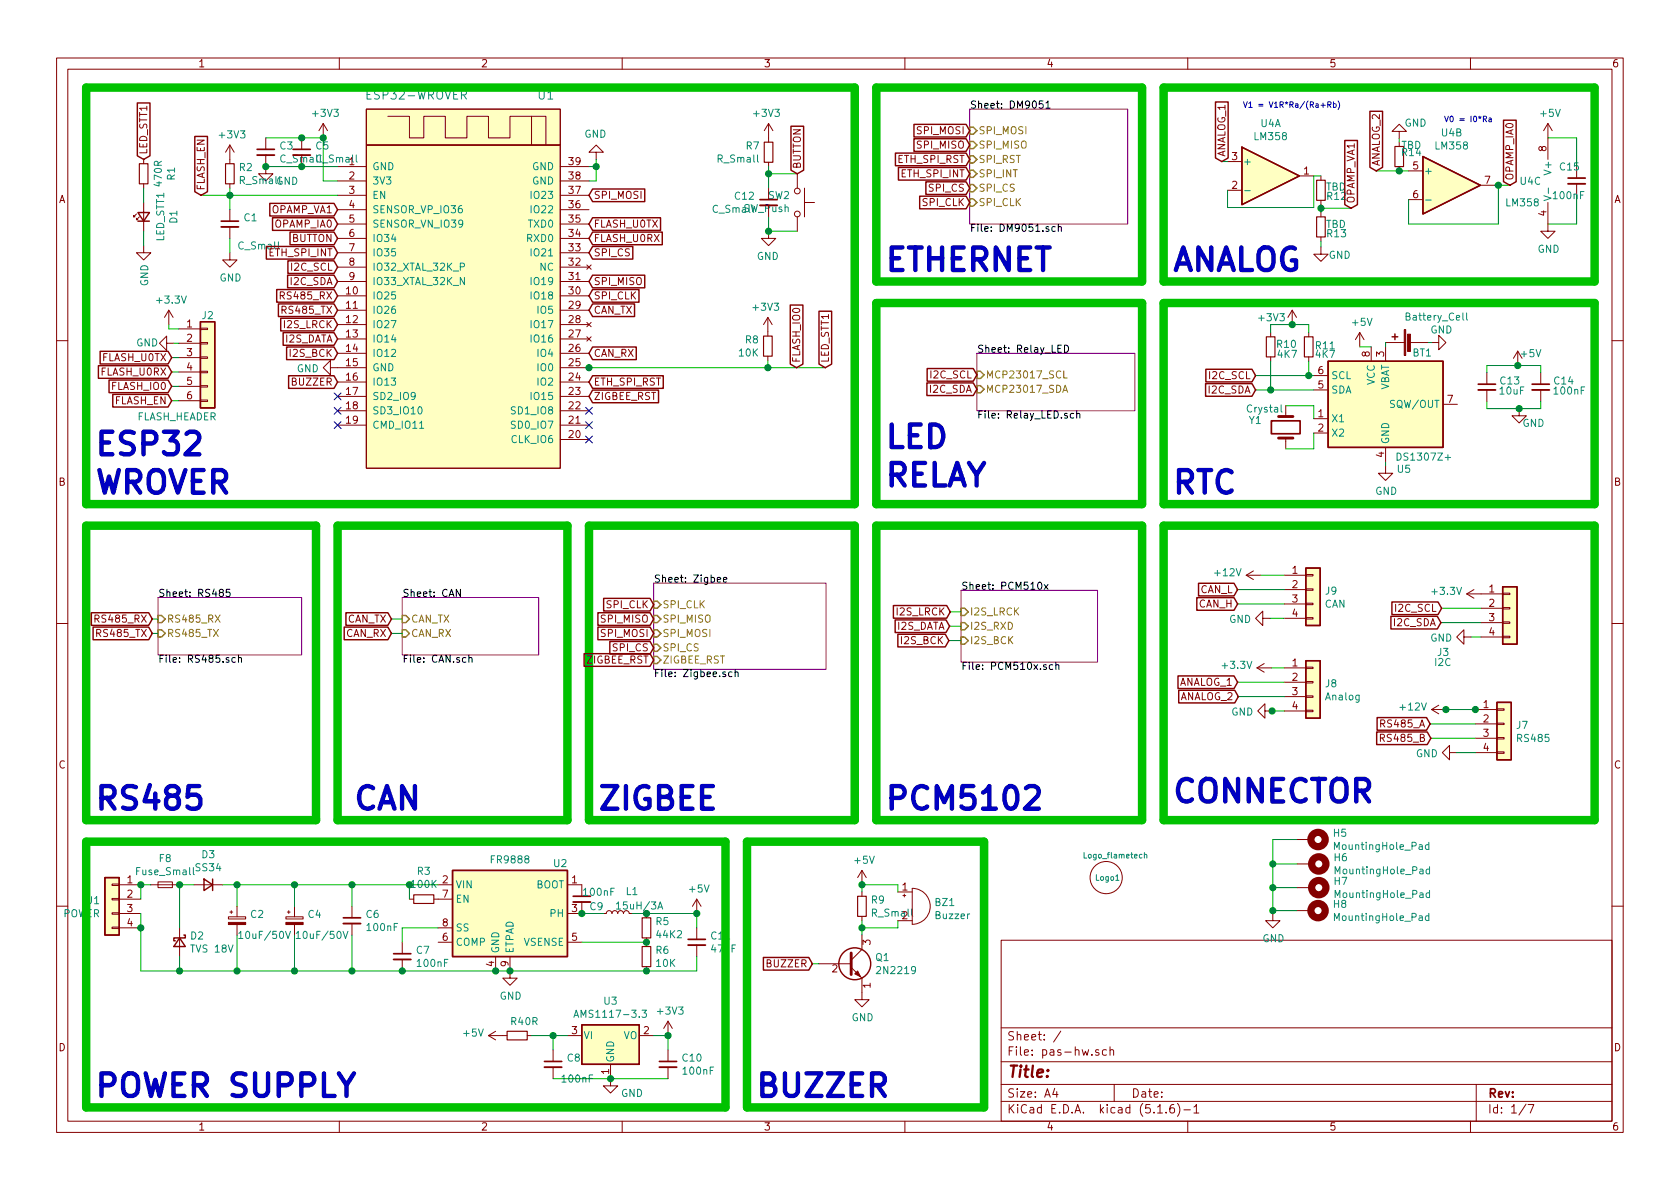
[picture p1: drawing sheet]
<svg xmlns="http://www.w3.org/2000/svg" width="297mm" height="210mm" viewBox="0 0 297 210" stroke-linecap="round" stroke-linejoin="round" font-family="sans-serif">
<defs><g id="words">
<g font-size="5.6" fill="#0000c2">
<text x="156.2" y="47.9">ETHERNET</text>
<text x="207" y="47.9">ANALOG</text>
<text x="16.5" y="80.5">ESP32</text>
<text x="156.2" y="79.3">LED</text>
<text x="16.5" y="87.3">WROVER</text>
<text x="156.2" y="86">RELAY</text>
<text x="207" y="87.3">RTC</text>
<text x="16.5" y="143.2">RS485</text>
<text x="62.2" y="143.2">CAN</text>
<text x="105.4" y="143.2">ZIGBEE</text>
<text x="156.2" y="143.2">PCM5102</text>
<text x="207" y="141.9">CONNECTOR</text>
<text x="16.5" y="194">POWER SUPPLY</text>
<text x="133.3" y="194">BUZZER</text>
</g>
<text font-size="2.8" fill="#840000" x="178" y="190.5">Title:</text>
<g font-size="2.1" fill="#008484">
<text x="65.2" y="17.6">ESP32-WROVER</text>
<text x="95.2" y="17.6">U1</text>
</g>
<g font-size="2.1" fill="#840000">
<text x="178" y="184">Sheet: /</text>
<text x="178" y="186.7">File: pas-hw.sch</text>
<text x="178" y="196.9">KiCad E.D.A. kicad (5.1.6)-1</text>
<text x="178" y="194.1">Size: A4</text>
<text x="200" y="194.1">Date:</text>
<text x="263" y="194.1">Rev:</text>
<text x="263" y="196.9">Id: 1/7</text>
</g>
<g font-size="1.8" fill="#840000">
<text x="35" y="11.9">1</text>
<text x="85" y="11.9">2</text>
<text x="135" y="11.9">3</text>
<text x="185" y="11.9">4</text>
<text x="235" y="11.9">5</text>
<text x="285" y="11.9">6</text>
<text x="162.3" y="23.7">SPI_MOSI</text>
<text x="26" y="27.4" transform="rotate(-90 26 27.4)">LED_STT1</text>
<text x="61.7" y="29.2">1</text>
<text x="100.6" y="29.2">39</text>
<text x="141.6" y="29.9" transform="rotate(-90 141.6 29.9)">BUTTON</text>
<text x="158.8" y="28.8">ETH_SPI_RST</text>
<text x="162.3" y="26.3">SPI_MISO</text>
<text x="216.7" y="27.8" transform="rotate(-90 216.7 27.8)">ANALOG_1</text>
<text x="217.8" y="28.3">3</text>
<text x="244" y="29.4" transform="rotate(-90 244 29.4)">ANALOG_2</text>
<text x="249.8" y="30">5</text>
<text x="273.4" y="26.8" transform="rotate(-90 273.4 26.8)">8</text>
<text x="10.4" y="35.9">A</text>
<text x="36.2" y="33.8" transform="rotate(-90 36.2 33.8)">FLASH_EN</text>
<text x="61.7" y="31.7">2</text>
<text x="61.7" y="34.3">3</text>
<text x="100.6" y="34.3">37</text>
<text x="100.6" y="31.7">38</text>
<text x="104.9" y="35.2">SPI_MOSI</text>
<text x="159.5" y="31.4">ETH_SPI_INT</text>
<text x="164.4" y="33.9">SPI_CS</text>
<text x="217.8" y="33.4">2</text>
<text x="230.5" y="30.9">1</text>
<text x="249.8" y="35">6</text>
<text x="262.5" y="32.5">7</text>
<text x="267.6" y="32" transform="rotate(-90 267.6 32)">OPAMP_IA0</text>
<text x="285.4" y="35.9">A</text>
<text x="48" y="37.7">OPAMP_VA1</text>
<text x="48.7" y="40.3">OPAMP_IA0</text>
<text x="61.7" y="36.8">4</text>
<text x="61.7" y="39.4">5</text>
<text x="61.7" y="41.9">6</text>
<text x="100.6" y="41.9">34</text>
<text x="100.6" y="39.4">35</text>
<text x="100.6" y="36.8">36</text>
<text x="104.9" y="40.3">FLASH_U0TX</text>
<text x="131.5" y="37.5">SW_Push</text>
<text x="163.2" y="36.4">SPI_CLK</text>
<text x="239.5" y="36" transform="rotate(-90 239.5 36)">OPAMP_VA1</text>
<text x="273.4" y="38.2" transform="rotate(-90 273.4 38.2)">4</text>
<text x="42.3" y="44.1">C_Small</text>
<text x="47.7" y="45.3">ETH_SPI_INT</text>
<text x="51.5" y="42.8">BUTTON</text>
<text x="51.6" y="47.9">I2C_SCL</text>
<text x="61.7" y="44.4">7</text>
<text x="61.7" y="47">8</text>
<text x="100.6" y="47">32</text>
<text x="100.6" y="44.4">33</text>
<text x="104.9" y="42.8">FLASH_U0RX</text>
<text x="104.9" y="45.3">SPI_CS</text>
<text x="50.1" y="53">RS485_RX</text>
<text x="51.4" y="50.4">I2C_SDA</text>
<text x="61.3" y="52.1">10</text>
<text x="61.7" y="49.5">9</text>
<text x="100.6" y="52.1">30</text>
<text x="100.6" y="49.5">31</text>
<text x="104.9" y="53">SPI_CLK</text>
<text x="104.9" y="50.4">SPI_MISO</text>
<text x="33" y="57.9">1</text>
<text x="50.2" y="55.5">RS485_TX</text>
<text x="50.3" y="58">I2S_LRCK</text>
<text x="61.3" y="54.6">11</text>
<text x="61.3" y="57.1">12</text>
<text x="61.3" y="59.7">13</text>
<text x="100.6" y="59.7">27</text>
<text x="100.6" y="57.1">28</text>
<text x="100.6" y="54.6">29</text>
<text x="104.9" y="55.5">CAN_TX</text>
<text x="18.2" y="63.9">FLASH_U0TX</text>
<text x="33" y="60.4">2</text>
<text x="33" y="63">3</text>
<text x="33" y="65.5">4</text>
<text x="50.3" y="60.6">I2S_DATA</text>
<text x="51.4" y="63.1">I2S_BCK</text>
<text x="61.3" y="62.2">14</text>
<text x="61.3" y="64.8">15</text>
<text x="100.6" y="64.8">25</text>
<text x="100.6" y="62.2">26</text>
<text x="104.9" y="63.1">CAN_RX</text>
<text x="141.5" y="64.2" transform="rotate(-90 141.5 64.2)">FLASH_IO0</text>
<text x="146.6" y="64.2" transform="rotate(-90 146.6 64.2)">LED_STT1</text>
<text x="242.2" y="63.1" transform="rotate(-90 242.2 63.1)">8</text>
<text x="244.7" y="63.1" transform="rotate(-90 244.7 63.1)">3</text>
<text x="18" y="66.4">FLASH_U0RX</text>
<text x="19.8" y="69">FLASH_IO0</text>
<text x="20.2" y="71.5">FLASH_EN</text>
<text x="33" y="68.1">5</text>
<text x="33" y="70.6">6</text>
<text x="51.7" y="68.2">BUZZER</text>
<text x="61.3" y="67.3">16</text>
<text x="61.3" y="69.8">17</text>
<text x="100.6" y="69.8">23</text>
<text x="100.6" y="67.3">24</text>
<text x="104.9" y="70.7">ZIGBEE_RST</text>
<text x="104.9" y="68.2">ETH_SPI_RST</text>
<text x="164.5" y="69.5">I2C_SDA</text>
<text x="164.7" y="66.9">I2C_SCL</text>
<text x="213.7" y="69.6">I2C_SDA</text>
<text x="213.9" y="67.1">I2C_SCL</text>
<text x="233.1" y="68.7">5</text>
<text x="233.1" y="66.2">6</text>
<text x="255.9" y="71.2">7</text>
<text x="61.3" y="72.4">18</text>
<text x="61.3" y="74.9">19</text>
<text x="100.6" y="77.5">20</text>
<text x="100.6" y="74.9">21</text>
<text x="100.6" y="72.4">22</text>
<text x="233.1" y="73.8">1</text>
<text x="233.1" y="76.3">2</text>
<text x="244.7" y="80.9" transform="rotate(-90 244.7 80.9)">4</text>
<text x="10.4" y="85.9">B</text>
<text x="285.4" y="85.9">B</text>
<text x="228.5" y="101.5">1</text>
<text x="107.3" y="107.6">SPI_CLK</text>
<text x="211.9" y="107.4">CAN_H</text>
<text x="212.1" y="104.9">CAN_L</text>
<text x="228.5" y="104">2</text>
<text x="228.5" y="106.5">3</text>
<text x="263.3" y="104.8">1</text>
<text x="263.3" y="107.3">2</text>
<text x="17.3" y="110.1">RS485_RX</text>
<text x="17.5" y="112.6">RS485_TX</text>
<text x="61.2" y="112.6">CAN_RX</text>
<text x="61.3" y="110.1">CAN_TX</text>
<text x="106.4" y="110.1">SPI_MISO</text>
<text x="106.4" y="112.6">SPI_MOSI</text>
<text x="158.5" y="111.4">I2S_DATA</text>
<text x="158.7" y="108.8">I2S_LRCK</text>
<text x="159.5" y="113.9">I2S_BCK</text>
<text x="228.5" y="109.1">4</text>
<text x="246.5" y="110.7">I2C_SDA</text>
<text x="246.8" y="108.2">I2C_SCL</text>
<text x="263.3" y="109.8">3</text>
<text x="263.3" y="112.4">4</text>
<text x="103.7" y="117.3">ZIGBEE_RST</text>
<text x="108.5" y="115.2">SPI_CS</text>
<text x="228.5" y="117.9">1</text>
<text x="208.4" y="121.3">ANALOG_1</text>
<text x="208.5" y="123.8">ANALOG_2</text>
<text x="228.5" y="120.4">2</text>
<text x="228.5" y="122.9">3</text>
<text x="228.5" y="125.5">4</text>
<text x="262.3" y="125.2">1</text>
<text x="244.4" y="128.6">RS485_A</text>
<text x="244.5" y="131.2">RS485_B</text>
<text x="262.3" y="127.8">2</text>
<text x="262.3" y="130.3">3</text>
<text x="10.4" y="135.9">C</text>
<text x="262.3" y="132.8">4</text>
<text x="285.4" y="135.9">C</text>
<text x="22.5" y="156.2">1</text>
<text x="22.5" y="158.7">2</text>
<text x="22.5" y="161.3">3</text>
<text x="78.3" y="156.2">2</text>
<text x="78.3" y="158.7">7</text>
<text x="101.1" y="156.2">1</text>
<text x="101.1" y="161.3">3</text>
<text x="159.5" y="157.5">1</text>
<text x="22.5" y="163.8">4</text>
<text x="78.3" y="166.4">6</text>
<text x="78.3" y="163.8">8</text>
<text x="101.1" y="166.4">5</text>
<text x="153.9" y="167.1" transform="rotate(-90 153.9 167.1)">3</text>
<text x="154.3" y="162.1">R_Small</text>
<text x="159.5" y="162.6">2</text>
<text x="87.4" y="170.9" transform="rotate(-90 87.4 170.9)">4</text>
<text x="89.9" y="170.9" transform="rotate(-90 89.9 170.9)">9</text>
<text x="135.7" y="171.1">BUZZER</text>
<text x="147.1" y="172">2</text>
<text x="153.9" y="174.7" transform="rotate(-90 153.9 174.7)">1</text>
<text x="10.4" y="185.9">D</text>
<text x="101.1" y="182.9">3</text>
<text x="113.8" y="182.9">2</text>
<text x="285.4" y="185.9">D</text>
<text x="107.7" y="190" transform="rotate(-90 107.7 190)">1</text>
<text x="35" y="199.9">1</text>
<text x="85" y="199.9">2</text>
<text x="135" y="199.9">3</text>
<text x="185" y="199.9">4</text>
<text x="235" y="199.9">5</text>
<text x="285" y="199.9">6</text>
</g>
<g font-size="1.8" fill="#008484">
<text x="55.4" y="20.7">+3V3</text>
<text x="133.4" y="20.7">+3V3</text>
<text x="222.9" y="22.5">U4A</text>
<text x="248.3" y="22.4">GND</text>
<text x="272.5" y="20.7">+5V</text>
<text x="38.9" y="24.5">+3V3</text>
<text x="49.5" y="26.4">C3</text>
<text x="49.7" y="28.7">C_SmallC_Small</text>
<text x="55.9" y="26.4">C5</text>
<text x="103.3" y="24.4">GND</text>
<text x="127" y="28.7">R_Small</text>
<text x="132" y="26.4">R7</text>
<text x="219.7" y="29.2">+</text>
<text x="221.9" y="24.8">LM358</text>
<text x="247.9" y="27.6">R14</text>
<text x="253.9" y="26.4">LM358</text>
<text x="254.9" y="24.1">U4B</text>
<text x="28.6" y="32.8" transform="rotate(-90 28.6 32.8)">470R</text>
<text x="30.9" y="31.8" transform="rotate(-90 30.9 31.8)">R1</text>
<text x="42.3" y="30.2">R2</text>
<text x="42.5" y="32.6">R_SmallGND</text>
<text x="65.8" y="30.1">GND</text>
<text x="65.8" y="32.6">3V3</text>
<text x="65.8" y="35.2">EN</text>
<text x="94.1" y="32.6">GND</text>
<text x="94.1" y="30.1">GND</text>
<text x="94.2" y="35.2">IO23</text>
<text x="130" y="35.3">C12</text>
<text x="135.8" y="35.2">SW2</text>
<text x="234.4" y="33.7">TBD</text>
<text x="234.7" y="35.4">R12</text>
<text x="251.7" y="30.9">+</text>
<text x="268.8" y="32.7">U4C</text>
<text x="274.3" y="30.5" transform="rotate(-90 274.3 30.5)">V+</text>
<text x="274.8" y="35.2">100nF</text>
<text x="275.9" y="30.1">C15</text>
<text x="31.3" y="39.5" transform="rotate(-90 31.3 39.5)">D1</text>
<text x="43.2" y="39.1">C1</text>
<text x="65.8" y="37.7">SENSOR_VP_IO36</text>
<text x="65.8" y="40.3">SENSOR_VN_IO39</text>
<text x="93.5" y="40.3">TXD0</text>
<text x="94.2" y="37.7">IO22</text>
<text x="126.2" y="37.6">C_Small</text>
<text x="234.4" y="40.3">TBD</text>
<text x="234.7" y="42">R13</text>
<text x="266.4" y="36.5">LM358</text>
<text x="29" y="42.7" transform="rotate(-90 29 42.7)">LED_STT1</text>
<text x="65.8" y="42.8">IO34</text>
<text x="65.8" y="45.3">IO35</text>
<text x="65.8" y="47.9">IO32_XTAL_32K_P</text>
<text x="93.3" y="42.8">RXD0</text>
<text x="94.2" y="45.3">IO21</text>
<text x="95.5" y="47.9">NC</text>
<text x="133.8" y="46">GND</text>
<text x="234.9" y="45.8">GND</text>
<text x="271.9" y="44.7">GND</text>
<text x="26.2" y="50.6" transform="rotate(-90 26.2 50.6)">GND</text>
<text x="27.9" y="53.7">+3.3V</text>
<text x="38.8" y="49.8">GND</text>
<text x="65.8" y="53">IO25</text>
<text x="65.8" y="50.4">IO33_XTAL_32K_N</text>
<text x="94.2" y="53">IO18</text>
<text x="94.2" y="50.4">IO19</text>
<text x="35.8" y="56.4">J2</text>
<text x="65.8" y="55.5">IO26</text>
<text x="65.8" y="58">IO27</text>
<text x="94.2" y="58">IO17</text>
<text x="95.2" y="55.5">IO5</text>
<text x="133.3" y="55">+3V3</text>
<text x="222.7" y="56.8">+3V3</text>
<text x="239.2" y="57.6">+5V</text>
<text x="248.8" y="56.7">Battery_Cell</text>
<text x="252.9" y="59">GND</text>
<text x="24.1" y="61.3">GND</text>
<text x="52.5" y="65.8">GND</text>
<text x="65.8" y="60.6">IO14</text>
<text x="65.8" y="63.1">IO12</text>
<text x="65.8" y="65.7">GND</text>
<text x="94.2" y="60.6">IO16</text>
<text x="95.2" y="65.7">IO0</text>
<text x="95.2" y="63.1">IO4</text>
<text x="130.7" y="63">10K</text>
<text x="131.8" y="60.7">R8</text>
<text x="225.8" y="61.5">R10</text>
<text x="226" y="63.3">4K7</text>
<text x="232.7" y="61.8">R11</text>
<text x="232.7" y="63.3">4K7</text>
<text x="249.8" y="63">BT1</text>
<text x="269" y="63.2">+5V</text>
<text x="65.8" y="68.2">IO13</text>
<text x="65.8" y="70.7">SD2_IO9</text>
<text x="94.2" y="70.7">IO15</text>
<text x="95.2" y="68.2">IO2</text>
<text x="235.3" y="69.6">SDA</text>
<text x="235.3" y="67.1">SCL</text>
<text x="243.1" y="68.1" transform="rotate(-90 243.1 68.1)">VCC</text>
<text x="245.6" y="69.2" transform="rotate(-90 245.6 69.2)">VBAT</text>
<text x="265.3" y="69.8">10uF</text>
<text x="265.3" y="68">C13</text>
<text x="274.9" y="68">C14</text>
<text x="274.9" y="69.8">100nF</text>
<text x="24.2" y="74.3">FLASH_HEADER</text>
<text x="65.8" y="73.3">SD3_IO10</text>
<text x="65.8" y="75.8">CMD_IO11</text>
<text x="90.8" y="75.8">SD0_IO7</text>
<text x="90.8" y="73.3">SD1_IO8</text>
<text x="220.6" y="72.9">Crystal</text>
<text x="220.9" y="75">Y1</text>
<text x="235.3" y="74.7">X1</text>
<text x="235.3" y="77.2">X2</text>
<text x="246.2" y="72.1">SQW/OUT</text>
<text x="269.2" y="75.5">GND</text>
<text x="90.6" y="78.4">CLK_IO6</text>
<text x="245.6" y="78.6" transform="rotate(-90 245.6 78.6)">GND</text>
<text x="247.1" y="83.6">U5</text>
<text x="247.5" y="81.5">DS1307Z+</text>
<text x="243.2" y="87.5">GND</text>
<text x="214.9" y="101.9">+12V</text>
<text x="234.2" y="107.5">CAN</text>
<text x="234.4" y="105.2">J9</text>
<text x="253.4" y="105.2">+3.3V</text>
<text x="217.3" y="110.2">GND</text>
<text x="252.9" y="113.5">GND</text>
<text x="216.3" y="118.3">+3.3V</text>
<text x="253.7" y="117.8">I2C</text>
<text x="254.2" y="116">J3</text>
<text x="234.4" y="121.5">J8</text>
<text x="234.4" y="123.8">Analog</text>
<text x="247.7" y="125.6">+12V</text>
<text x="217.7" y="126.5">GND</text>
<text x="268.2" y="128.9">J7</text>
<text x="268.4" y="131.2">RS485</text>
<text x="250.3" y="133.9">GND</text>
<text x="235.8" y="148">H5</text>
<text x="24.3" y="154.8">Fuse_Small</text>
<text x="28.2" y="152.4">F8</text>
<text x="34.7" y="154.1">SS34</text>
<text x="35.7" y="151.8">D3</text>
<text x="73.8" y="154.7">R3</text>
<text x="87" y="152.7">FR9888</text>
<text x="97.9" y="153.3">U2</text>
<text x="151.2" y="152.7">+5V</text>
<text x="235.9" y="152.3">H6</text>
<text x="236.3" y="150.3">MountingHole_Pad</text>
<text x="236.4" y="154.6">MountingHole_Pad</text>
<text x="15.6" y="159.9">J1</text>
<text x="72.8" y="157">100K</text>
<text x="80.5" y="157.1">VIN</text>
<text x="80.5" y="159.6">EN</text>
<text x="94.7" y="157.1">BOOT</text>
<text x="103.3" y="158.4">100nF</text>
<text x="104.3" y="161">C9</text>
<text x="109.5" y="160.8">15uH/3A</text>
<text x="110.7" y="158.3">L1</text>
<text x="122" y="157.8">+5V</text>
<text x="154.1" y="159.8">R9</text>
<text x="165.4" y="160.2">BZ1</text>
<text x="235.8" y="160.5">H8</text>
<text x="235.9" y="156.5">H7</text>
<text x="236.4" y="158.8">MountingHole_Pad</text>
<text x="11.1" y="162.2">POWER</text>
<text x="33.7" y="166.1">D2</text>
<text x="42.8" y="166">10uF/50V</text>
<text x="44.3" y="162.3">C2</text>
<text x="53" y="166">10uF/50V</text>
<text x="54.5" y="162.3">C4</text>
<text x="64.8" y="162.3">C6</text>
<text x="65" y="164.6">100nF</text>
<text x="80.5" y="167.3">COMP</text>
<text x="80.5" y="164.7">SS</text>
<text x="92.6" y="167.3">VSENSE</text>
<text x="97.4" y="162.2">PH</text>
<text x="116" y="163.6">R5</text>
<text x="116.2" y="165.9">44K2</text>
<text x="125.8" y="166.1">C11</text>
<text x="165.5" y="162.5">Buzzer</text>
<text x="223.2" y="166.6">GND</text>
<text x="236.3" y="162.9">MountingHole_Pad</text>
<text x="33.9" y="168.4">TVS 18V</text>
<text x="73.7" y="168.7">C7</text>
<text x="73.9" y="171">100nF</text>
<text x="88.3" y="168.7" transform="rotate(-90 88.3 168.7)">GND</text>
<text x="90.8" y="168.7" transform="rotate(-90 90.8 168.7)">ETPAD</text>
<text x="116" y="168.7">R6</text>
<text x="116.1" y="171">10K</text>
<text x="125.9" y="168.4">47uF</text>
<text x="154.9" y="169.9">Q1</text>
<text x="155.3" y="172.3">2N2219</text>
<text x="88.3" y="176.8">GND</text>
<text x="102.5" y="180">AMS1117-3.3</text>
<text x="106.8" y="177.7">U3</text>
<text x="116.4" y="179.4">+3V3</text>
<text x="82" y="183.3">+5V</text>
<text x="90.3" y="181.3">R40R</text>
<text x="103.1" y="183.8">VI</text>
<text x="110.2" y="183.8">VO</text>
<text x="150.6" y="180.6">GND</text>
<text x="99.5" y="191.4">100nF</text>
<text x="100.3" y="187.7">C8</text>
<text x="108.6" y="188" transform="rotate(-90 108.6 188)">GND</text>
<text x="120.7" y="187.7">C10</text>
<text x="120.9" y="190">100nF</text>
<text x="109.8" y="194">GND</text>
</g>
<g font-size="1.8">
<text x="171.4" y="19.2">Sheet: DM9051</text>
<text x="171.4" y="41">File: DM9051.sch</text>
<text x="172.7" y="62.4">Sheet: Relay_LED</text>
<text x="172.7" y="74">File: Relay_LED.sch</text>
<text x="27.9" y="105.6">Sheet: RS485</text>
<text x="71.1" y="105.6">Sheet: CAN</text>
<text x="115.6" y="103">Sheet: Zigbee</text>
<text x="169.9" y="104.3">Sheet: PCM510x</text>
<text x="27.9" y="117.2">File: RS485.sch</text>
<text x="71.1" y="117.2">File: CAN.sch</text>
<text x="115.6" y="119.7">File: Zigbee.sch</text>
<text x="169.9" y="118.5">File: PCM510x.sch</text>
</g>
<g font-size="1.8" fill="#848400">
<text x="173" y="23.7">SPI_MOSI</text>
<text x="173" y="28.8">SPI_RST</text>
<text x="173" y="26.3">SPI_MISO</text>
<text x="173" y="31.4">SPI_INT</text>
<text x="173" y="33.9">SPI_CS</text>
<text x="173" y="36.4">SPI_CLK</text>
<text x="174.2" y="66.9">MCP23017_SCL</text>
<text x="174.2" y="69.5">MCP23017_SDA</text>
<text x="117.1" y="107.6">SPI_CLK</text>
<text x="29.5" y="110.1">RS485_RX</text>
<text x="29.5" y="112.6">RS485_TX</text>
<text x="72.6" y="110.1">CAN_TX</text>
<text x="72.6" y="112.6">CAN_RX</text>
<text x="117.1" y="110.1">SPI_MISO</text>
<text x="117.1" y="112.6">SPI_MOSI</text>
<text x="171.4" y="108.8">I2S_LRCK</text>
<text x="171.4" y="111.4">I2S_RXD</text>
<text x="171.4" y="113.9">I2S_BCK</text>
<text x="117.1" y="115.2">SPI_CS</text>
<text x="117.1" y="117.3">ZIGBEE_RST</text>
</g>
<text font-size="1.8" fill="#008400" x="247.8" y="26.3">TBD</text>
<g font-size="1.4" fill="#0000c2">
<text x="219.7" y="19">V1 = V1R*Ra/(Ra+Rb)</text>
<text x="255.3" y="21.6">V0 = I0*Ra</text>
</g>
<g font-size="1.4" fill="#008484">
<text x="191.9" y="151.8">Logo_flametech</text>
<text x="193.8" y="155.7">Logo1</text>
</g>
</g></defs>
<g fill="none" stroke="#840000" stroke-width=".18">
<path d="M10 10.3h277v189.9h-277zM12 12.2h273v186.1h-273zM60 10.3v1.9M64.8 19.3h34.3v6.3h-34.3zM110 10.3v1.9M160 10.3v1.9M210 10.3v1.9M260 10.3v1.9M24.1 37.8l-.5 .5v-.2v.2h.3M24.6 38.3l-.5 .6v-.3v.3h.3M25.4 28.2v.8M25.4 32.5v.8"/>
<path d="M25.4 35.8v5.1M40.6 25.6v3.4M40.6 32.5v.8M40.6 37.1v2M40.6 25.6l-.7 1.3M40.6 25.6l.8 1.3M47 27.4v3.3h1.3l-1.3 1.3-1.3-1.3h1.3M47 24.4v2M53.3 24.4v2M57.1 21.8l-.7 1.3M57.1 21.8v2.6M57.1 21.8l.8 1.3"/>
<path d="M59.7 29.5h5.1M59.7 32h5.1M59.7 34.5h5.1M59.7 39.6h5.1M59.7 37.1h5.1M64.8 25.6h34.3v57.2h-34.3zM68.6 20.6h3.8v3.8h2.5v-3.8h3.8v3.8h3.8v-3.8h3.9v3.8h3.8v-3.8h3.8v5M94 20.6h2.5v5M99.1 29.5h5M99.1 32h5M99.1 34.5h5M99.1 39.6h5"/>
<path d="M99.1 37.1h5M105.4 26.9h1.3l-1.3-1.3-1.3 1.3h1.3v1.3M135.9 21.8l.8 1.3M135.9 21.8v3.3M135.9 28.7v.8M135.9 33.3v2M135.9 21.8l-.8 1.3M141 30.7v2.6M141 38.3v2.6M142.2 35.8h1.8M142.2 33.3v5M217 33.6h2.6"/>
<path d="M217 28.6h2.6M229.7 31.1h2.6M233.6 31.1v.8M233.6 35.4v.8M233.6 37.6v.7M247.4 23.2h1.3l-1.3-1.2-1.3 1.2h1.3v1.3M247.4 29.5v.7M249 30.2h2.6M249 35.3h2.6M261.7 32.8h2.6M273.7 35.8v5.1h1.3l-1.3 1.3-1.3-1.3h1.3M273.7 21.8l-.8 1.3"/>
<path d="M273.7 21.8v6.4M273.7 21.8l.7 1.3M278.8 29.5v2M278.8 32.5v2M25.4 43.4v1.3h1.3l-1.3 1.3-1.3-1.3h1.3M29.8 54.9l-.7 1.2M29.8 54.9v2.5M29.8 54.9l.8 1.2M31.6 58.2h3.8M35.4 58h1.3v.3h-1.3zM40.6 44.7v1.3h1.3l-1.3 1.2-1.2-1.2h1.2M40.6 40.1v2.1"/>
<path d="M49.6 52.3l.6-.1 .1-.2-.1-.3-.2-.1h-.4v1.3M59.7 52.3h5.1M59.7 54.9h5.1M59.7 57.4h5.1M59.7 59.9h5.1M59.7 49.8h5.1M59.7 47.2h5.1M59.7 44.7h5.1M59.7 42.2h5.1M99.1 52.3h5M99.1 54.9h5M99.1 57.4h5"/>
<path d="M99.1 59.9h5M99.1 49.8h5M99.1 47.2h5M99.1 44.7h5M99.1 42.2h5M103.8 59.6l.7 .7M103.8 57l.7 .8M103.8 46.9l.7 .7M104.5 59.6l-.7 .7M104.5 57l-.7 .8M104.5 46.9l-.7 .7M135.8 56.1v3.3"/>
<path d="M135.8 56.1l.7 1.3M135.8 56.1l-.8 1.3M135.9 40.9v1.3h-1.3l1.3 1.2 1.3-1.2h-1.3M224.7 58.8v.8M228.5 54.9l-.8 1.2M228.5 54.9v2.5M228.5 54.9l.7 1.2M231.4 58.8v.8M233.6 43.7v1.3h1.2l-1.2 1.2-1.3-1.2h1.3M233.6 41.9v.8M240.4 58.8l-.8 1.3M240.4 58.8v2.5"/>
<path d="M240.4 58.8l.8 1.3M10 60.2h2M29.5 60.7v-1.3l-1.3 1.3 1.3 1.3v-1.3h1.2M31.6 60.7h3.8M31.6 63.2h3.8M31.6 65.8h3.8M31.6 68.3h3.8M31.6 70.9h3.8M35.4 68.2h1.3v.2h-1.3zM35.4 70.7h1.3v.3h-1.3zM35.4 65.7h1.3v.2h-1.3zM35.4 60.6h1.3v.2h-1.3z"/>
<path d="M35.4 63.1h1.3v.3h-1.3zM58.4 65v-1.3l-1.3 1.3 1.3 1.3v-1.3h6.4M59.7 62.5h5.1M59.7 67.6h5.1M59.7 70.1h5.1M59.7 72.6h5.1M59.7 75.2h5.1M99.1 62.5h5M99.1 65h5M99.1 67.6h5M99.1 70.1h5M99.1 72.6h5"/>
<path d="M99.1 75.2h5M99.1 77.7h5M135.8 63v.7M224.7 63.1v.8M227.3 71.7v2M227.3 77.5v1.9M231.4 63.1v.8M232.3 74h2.5M232.3 76.6h2.5M232.3 69h2.5M232.3 66.4h2.5M242.4 61.3v2.6"/>
<path d="M245 60.6h3.3M245 61.3v2.6M245 79.1v2.6M249.3 60.6h3.3M253.1 60.6h1.3v-1.3l1.3 1.3-1.3 1.2v-1.2M255.1 71.5h2.6M262.9 65.9v2M262.9 69v2M268.4 62.1l-.8 1.3M268.4 62.1v2.5M268.4 62.1l.7 1.3M268.6 72.3v1.2h1.3l-1.3 1.3-1.3-1.3h1.3"/>
<path d="M272.4 65.9v2M272.4 69v2M285 60.2h2M245 82.4v1.3h1.3l-1.3 1.3-1.3-1.3h1.3M10 110.3h2M16.8 109.4h.6l.1-.2-.1-.3-.1-.1h-.5v1.2M220.3 101.7h2.6M220.3 101.7l1.3 .8M221.6 101l-1.3 .7M222.2 118.1h2.6M222.2 118.1l1.3 .8M223.3 109.3v-1.2l-1.3 1.2 1.3 1.3v-1.3h1.2"/>
<path d="M223.5 117.3l-1.3 .8M227.1 101.7h3.8M227.1 104.3h3.8M227.1 106.8h3.8M227.1 109.3h3.8M227.1 118.1h3.8M230.9 109.2h1.3v.3h-1.3zM230.9 106.7h1.3v.2h-1.3zM230.9 101.6h1.3v.2h-1.3zM230.9 104.1h1.3v.3h-1.3zM230.9 118h1.3v.2h-1.3zM258.8 112.6v-1.2l-1.2 1.2 1.2 1.3v-1.3h1.3"/>
<path d="M259.3 105h6.4M259.3 105l1.3 .8M260.6 104.3l-1.3 .7M261.9 107.6h3.8M261.9 110.1h3.8M261.9 112.6h3.8M265.7 112.5h1.3v.3h-1.3zM265.7 110h1.3v.2h-1.3zM265.7 104.9h1.3v.3h-1.3zM265.7 107.4h1.3v.3h-1.3zM285 110.3h2M223.6 125.7v-1.2l-1.2 1.2 1.2 1.3v-1.3h1.3"/>
<path d="M227.1 120.6h3.8M227.1 123.2h3.8M227.1 125.7h3.8M230.9 125.6h1.3v.3h-1.3zM230.9 123.1h1.3v.2h-1.3zM230.9 120.5h1.3v.3h-1.3zM253.1 125.5h2.6M253.1 125.5l1.3 .7M254.4 124.7l-1.3 .8M256.3 133.1v-1.3l-1.3 1.3 1.3 1.3v-1.3h1.3M260.9 125.5h3.8M260.9 128h3.8"/>
<path d="M260.9 130.6h3.8M260.9 133.1h3.8M264.7 133h1.2v.2h-1.2zM264.7 130.4h1.2v.3h-1.2zM264.7 125.3h1.2v.3h-1.2zM264.7 127.9h1.2v.2h-1.2zM19.8 156.3h1.3v.3h-1.3zM19.8 158.9h1.3v.2h-1.3zM21.1 156.5h3.8M21.1 159h3.8M26.7 156.5h5M27.9 156h2.6v1h-2.6z"/>
<path d="M34.3 156.5h5.1M72.4 159h.8M76.7 159h3.3M77.5 156.5h2.5M100.3 156.5h2.6v2M102.9 159.5v2h-2.6M123.2 159l-.8 1.3M123.2 159v2.5M123.2 159l.8 1.3M152.4 153.9v2.6M152.4 157.7v.8M152.4 153.9l-.8 1.3"/>
<path d="M152.4 153.9l.8 1.3M158.7 157.7h2.6M159.6 158.4h.5M159.9 158.1v.5M161.3 157.1a3.2 3.2 0 0 1 3.2 3.2 3.2 3.2 0 0 1-3.2 3.1zM229.2 148.5h2.6M229.4 157h2.5M229.4 152.8h2.5M10 160.2h2M19.8 164h1.3v.2h-1.3zM19.8 161.4h1.3v.3h-1.3zM21.1 161.5h3.8"/>
<path d="M21.1 164.1h3.8M31.7 164.1v5.1M40.4 162.1h3v.4h-3zM40.6 161.3h.5M40.9 161v.5M41.9 160.3v1.8M41.9 163.5v1.8M50.5 162.1h3.1v.4h-3.1zM50.8 161.3h.5M51.1 161v.5M52.1 160.3v1.8M52.1 163.5v1.8"/>
<path d="M62.2 160.3v2M62.2 163.3v2M71.1 166.6v2.1M71.1 169.7v2M77.5 164.1h2.5M77.5 166.6h2.5M87.6 169.2v2.5M90.2 169.2v3.8h1.2l-1.2 1.2-1.3-1.2h1.3M100.3 166.6h2.6M106.7 161.5h.5l.1-.3 .3-.2 .4 .2 .2 .3 .1-.3 .3-.2 .4 .2 .2 .3 .1-.3 .3-.2 .5 .2 .1 .3 .2-.3 .2-.2 .5 .2 .2 .3h.5M114.3 161.5v.8M114.3 165.9v1.5"/>
<path d="M114.3 170.9v.8M123.2 164.1v2M123.2 167.1v2.1M144.8 170.4h5.7M150.5 171.1l1.9 1.9v3.8h1.3l-1.3 1.2-1.3-1.2h1.3M152.4 162v.8M152.4 165.3v2.6l-1.9 1.9M177 166.3h108v32h-108zM225 161.5v1.3h1.3l-1.3 1.3-1.2-1.3h1.2M229.2 161h2.6M285 160.2h2M60 198.3v1.9"/>
<path d="M86.4 183.1h3.3M86.4 183.1l1.2 .8M87.6 182.4l-1.2 .7M93.2 183.1h.8M97.8 185.7v2M97.8 188.7v2M100.3 183.1h2.6M107.9 188.2v3.8h1.3l-1.3 1.3-1.2-1.3h1.2M110 198.3v1.9M113 183.1h2.6M118.1 180.6v2.5M118.1 185.7v2"/>
<path d="M118.1 188.7v2M118.1 180.6l-.8 1.3M118.1 180.6l.8 1.3M160 198.3v1.9M177 194.8h108M177 191.8h108M177 187.8h108M177 181.8h108M186.5 192.5l-.4 1h1M186.8 193v1M187.6 182.3l-1.3 2M194.3 185.7l-.4-.1-.2 .2 .1 .2 .5 .2v.3h-.6"/>
<path d="M195.6 185.7l-.4-.1-.3 .3 .1 .6 .2 .1 .4-.1M196.3 185.7l.2-.1 .3 .1 .1 .9M196.3 185.1v1.5M197 191.8v3M204.7 196.8h.8M206.2 196.7v.1M207.5 195.3a.59 .59 0 0 0-.7 .7v.5l.2 .2 .4 .1 .2-.1 .1-.5-.2-.2-.4-.1-.3 .3M208.2 195.1a1.71 1.71 0 0 1 0 2.3M209.3 196.3h1.2M210 198.3v1.9M211.1 195.8l.4-.5v1.5M211.1 196.8h.9"/>
<path d="M260 198.3v1.9M261 191.8v6.5M269.8 195.2l-1.2 2M270.2 195.3h1l-.6 1.5"/>
<circle cx="141" cy="33.8" r=".51"/>
<circle cx="141" cy="37.8" r=".51"/>
<circle cx="195.6" cy="155.2" r="2.84"/>
</g>
<path d="M171.4 19.3h28v20.3h-28zM172.7 62.5h28v10.1h-28zM27.9 105.7h25.4v10.1h-25.4zM71.1 105.7h24.1v10.1h-24.1zM115.6 103.1h30.4v15.3h-30.4zM169.9 104.4h24.2v12.7h-24.2z" fill="none" stroke="#840084" stroke-width=".18"/>
<g fill="none" stroke="#000" stroke-width=".18">
<path d="M184.4 17.9h-.6l-.1 .6 .2-.2 .5 .2v.5l-.2 .1-.5-.1M184.9 18.2l.4-.3v1.2M184.9 19.1h.8M187.1 39.6v1.3M186.6 40.1h-.4l-.2 .2 .1 .6h.5M187.1 40.2l.2-.1h.3l.1 .8M188.2 61a.64 .64 0 0 1 .7 .7 .64 .64 0 0 1-.7 .6zM189.8 73.1h-.3l-.3 .2 .2 .6h.4M190.4 73.2l.2-.1h.3v.8M190.4 72.7v1.2M40.6 104.2h-.6v.6l.2-.1 .4 .1v.6l-.1 .1-.5-.1M41.6 116.3h-.4l-.2 .2 .1 .6h.5"/>
<path d="M42.2 116.4l.1-.1h.3l.1 .8M42.2 115.8v1.3M81.4 104.2v1.3l-.7-1.3v1.3M82.9 116.4l.2-.1h.3l.1 .8M82.9 115.8v1.3M126.8 102.5l.6-.1v-.2l-.4-.1-.2 .2 .1 .6h.5M127.9 102.5l.6-.1-.1-.2-.3-.1-.2 .2 .1 .6h.4M129.4 118.9l-.3-.1-.3 .2 .1 .6h.5M130 118.9l.1-.1 .4 .1v.8M130 118.4v1.3M183.6 103.1l.2-.2a.67 .67 0 0 1 .4 .7 .67 .67 0 0 1-.4 .6l-.3-.5zM184.6 103.4l.7 .8"/>
<path d="M185.3 103.4l-.7 .8M186.1 117.6l-.3-.1-.3 .3 .1 .5h.5M186.7 117.7l.2-.2 .3 .1v.8M186.7 117.1v1.3"/>
</g>
<g fill="none" stroke="#848400" stroke-width=".25">
<path d="M171.4 27.6h.7l.6 .6-.6 .6h-.7zM171.4 30.1h.7l.6 .6-.6 .7h-.7zM171.4 25h.7l.6 .6-.6 .7h-.7zM171.4 22.5h.7l.6 .6-.6 .6h-.7zM171.4 35.2h.7l.6 .6-.6 .6h-.7zM171.4 32.6h.7l.6 .7-.6 .6h-.7zM172.7 65.7h.7l.6 .6-.6 .6h-.7zM172.7 68.2h.7l.6 .6-.6 .7h-.7zM27.9 108.8h.7l.6 .7-.6 .6h-.7zM27.9 111.4h.7l.6 .6-.6 .6h-.7zM71.1 108.8h.7l.6 .7-.6 .6h-.7zM71.1 111.4h.7l.6 .6-.6 .6h-.7z"/>
<path d="M115.6 106.3h.6l.6 .6-.6 .7h-.6zM115.6 108.8h.6l.6 .7-.6 .6h-.6zM115.6 111.4h.6l.6 .6-.6 .6h-.6zM115.6 113.9h.6l.6 .6-.6 .7h-.6zM115.6 116.1h.6l.6 .6-.6 .6h-.6zM169.9 107.6h.7l.6 .6-.6 .6h-.7zM169.9 110.1h.7l.6 .6-.6 .7h-.7zM169.9 112.6h.7l.6 .7-.6 .6h-.7z"/>
</g>
<path d="M187.9 69.4l.4-1.3 .5 1.3M188 69h.6M188.1 65.6v1.2h.6M38 108.8l.9 1.2M38.9 108.8l-.9 1.2" fill="none" stroke="#848400" stroke-width=".18"/>
<g fill="none" stroke="#840000" stroke-width="1.3">
<circle cx="233" cy="148.5" r="1.27"/>
<circle cx="233.2" cy="157" r="1.27"/>
<circle cx="233.2" cy="152.8" r="1.27"/>
<circle cx="233" cy="161" r="1.27"/>
</g>
<g fill="none" stroke="#008484" stroke-width=".18">
<path d="M220.1 33.7h1M252.1 35.4h1M273 34.6l1.2 .4-1.2 .5M273.8 33.2v1M81.4 47.2l.7-.1v-.4l-.7-.2v1.3M82.1 49.1v1.2l-.7-1.2v1.2M259.3 55.3v1.1l.2 .2M74 72.1l.2-.2a.67 .67 0 0 1 .4 .7 .67 .67 0 0 1-.4 .6l-.3-.5zM74.2 75.7h.7M226.5 71.6v1.1l.2 .2M247 80.1a.64 .64 0 0 1 .7 .6 .64 .64 0 0 1-.7 .7zM109 159.8l.3-.3v1.3"/>
<path d="M197.3 155.7h.5M202.3 151.2l.4-.1 .1 .6M202.3 150.7v1M252.6 149.4h-.3l-.3 .2 .1 .6h.5M252.6 148.9v1.3M252.8 157.9h-.4l-.3 .2 .2 .6h.5M252.8 153.7h-.4l-.3 .2 .2 .6h.5M252.8 153.3v1.2M252.8 157.4v1.3M42.2 165l.4-.3v1.3M42.2 166h.8M50.5 164.7l.4 1.3 .5-1.3"/>
<path d="M52.4 165l.3-.3v1.3M52.4 166h.7M60.7 164.7l.4 1.3 .4-1.3M101.5 179.9l.4-1.3 .4 1.3M101.6 179.5h.6M109 160.8h.7M113.5 178.6h.8l-.4 .5 .3 .1 .1 .5-.3 .2-.5-.1M116.3 160.8l.4-1.3 .5 1.3M116.4 160.4h.6M252.6 162l-.3-.1-.3 .3 .1 .5h.5M252.6 161.5v1.3"/>
</g>
<g fill="none" stroke="#840000" stroke-width=".33">
<path d="M45.5 27.4h3M51.8 27.4h3.1M134.4 36.3h3M277.2 32.5h3.1M39.1 40.1h3.1M261.4 69h3M270.9 69h3M101.3 159.5h3.1M60.7 163.3h3.1M69.6 169.7h3M121.7 167.1h3M96.3 188.7h3"/>
<path d="M116.6 188.7h3"/>
</g>
<g fill="none" stroke="#840000" stroke-width=".3">
<path d="M39.1 39.1h3.1M45.5 26.4h3M51.8 26.4h3.1M134.4 35.3h3M277.2 31.5h3.1M224.8 74.4h5.1v2.3h-5.1zM261.4 67.9h3M270.9 67.9h3M101.3 158.5h3.1M60.7 162.3h3.1M69.6 168.7h3M121.7 166.1h3"/>
<path d="M96.3 187.7h3M116.6 187.7h3"/>
</g>
<g fill="none" stroke="#840000" stroke-width=".2">
<path d="M24.6 29h1.6v3.5h-1.6zM39.9 29h1.5v3.5h-1.5zM135.1 25.1h1.6v3.6h-1.6zM232.8 31.9h1.5v3.5h-1.5zM232.8 38.3h1.5v3.6h-1.5zM246.6 25.9h1.6v3.6h-1.6zM135 59.4h1.5v3.6h-1.5zM223.9 59.6h1.5v3.5h-1.5zM230.6 59.6h1.6v3.5h-1.6zM73.2 158.2h3.5v1.6h-3.5zM151.6 158.5h1.6v3.5h-1.6zM113.5 167.4h1.6v3.5h-1.6z"/>
<path d="M113.5 162.3h1.6v3.6h-1.6zM89.7 182.4h3.5v1.5h-3.5z"/>
</g>
<g fill="#ffffc2" stroke="#ffffc2" stroke-width=".18">
<path d="M264.7 124.2h2.5v10.2h-2.5z"/>
<path d="M18.5 155.2h2.6v10.1h-2.6z"/>
<path d="M80 153.9h20.3v15.3h-20.3z"/>
<path d="M64.8 25.6h34.3v57.2h-34.3z"/>
<path d="M64.8 19.3h34.3v6.3h-34.3z"/>
<path d="M251.6 27.7l10.1 5.1-10.1 5z"/>
<path d="M219.6 26l10.1 5.1-10.1 5.1z"/>
<path d="M265.7 103.8h2.5v10.1h-2.5z"/>
<path d="M35.4 56.9h2.6v15.2h-2.6z"/>
<path d="M230.9 100.5h2.5v10.1h-2.5z"/>
<path d="M230.9 116.8h2.5v10.2h-2.5z"/>
<path d="M102.9 181.2h10.1v7h-10.1z"/>
<path d="M234.8 63.9h20.3v15.2h-20.3z"/>
</g>
<g fill="none" stroke="#840000" stroke-width=".25">
<path d="M24.3 18.2h2.2v9.4l-1.1 .6-1.1-.6zM214.9 18h2.2v9.9l-1.1 .7-1.1-.7zM242.2 19.7h2.2v9.9l-1.1 .6-1.1-.6zM24.4 37.6h2l-1 1.5zM24.4 39.1h2M34.4 24.1h2.3v9.8l-1.1 .6-1.2-.6zM47.7 36h11.4l.6 1.1-.6 1.1h-11.4zM48.2 38.5h10.9l.6 1.1-.6 1.1h-10.9zM104.8 38.5h12v2.2h-12l-.7-1.1zM104.8 33.4h9.2v2.3h-9.2l-.7-1.2zM139.9 22.3h2.2v7.8l-1.1 .6-1.1-.6zM158.3 27.1h12.5l.6 1.1-.6 1.1h-12.5z"/>
<path d="M158.9 29.6h11.9l.6 1.1-.6 1.1h-11.9zM161.6 22h9.2l.6 1.1-.6 1.1h-9.2zM161.6 24.5h9.2l.6 1.1-.6 1.2h-9.2zM162.6 34.7h8.2l.6 1.1-.6 1.1h-8.2zM163.7 32.2h7.1l.6 1.1-.6 1.1h-7.1zM219.6 26l10.1 5.1-10.1 5.1zM237.8 24.8h2.2v11.4l-1.1 .6-1.1-.6zM251.6 27.7l10.1 5.1-10.1 5zM265.8 21.3h2.3v10.8l-1.1 .7-1.2-.7zM35.4 56.9h2.6v15.2h-2.6zM47.1 43.6h12l.6 1.1-.6 1.1h-12zM48.9 51.2h10.2l.6 1.1-.6 1.1h-10.2z"/>
<path d="M49.2 53.7h9.9l.6 1.2-.6 1.1h-9.9zM49.6 56.3h9.5l.6 1.1-.6 1.1h-9.5zM50.1 58.8h9l.6 1.1-.6 1.2h-9zM50.9 48.7h8.2l.6 1.1-.6 1.1h-8.2zM50.9 46.1h8.2l.6 1.1-.6 1.2h-8.2zM51.3 41h7.8l.6 1.2-.6 1.1h-7.8zM104.8 41h12.3v2.3h-12.3l-.7-1.1zM104.8 53.7h7.4v2.3h-7.4l-.7-1.1zM104.8 51.2h8.2v2.2h-8.2l-.7-1.1zM104.8 43.6h7.1v2.2h-7.1l-.7-1.1zM104.8 48.7h9.2v2.2h-9.2l-.7-1.1zM139.7 53.9h2.3v10.5l-1.2 .6-1.1-.6z"/>
<path d="M144.8 55h2.2v9.4l-1.1 .6-1.1-.6zM246.1 59.6h1M246.6 59v1.1M17.4 64.7h12.3l.7 1.1-.7 1.1h-12.3zM17.7 62.1h12l.7 1.1-.7 1.2h-12zM19.3 67.2h10.4l.7 1.1-.7 1.1h-10.4zM19.9 69.7h9.8l.7 1.2-.7 1.1h-9.8zM50.7 61.4h8.4l.6 1.1-.6 1.1h-8.4zM51 66.4h8.1l.6 1.2-.6 1.1h-8.1zM104.8 69h11.6v2.2h-11.6l-.7-1.1zM104.8 61.4h7.7v2.2h-7.7l-.7-1.1zM104.8 66.4h12.5v2.3h-12.5l-.7-1.1z"/>
<path d="M163.9 67.7h8.2l.6 1.1-.6 1.1h-8.2zM163.9 65.2h8.2l.6 1.1-.6 1.1h-8.2zM213.2 67.8h8.2l.6 1.2-.6 1.1h-8.2zM213.2 65.3h8.2l.6 1.1-.6 1.1h-8.2zM234.8 63.9h20.3v15.2h-20.3zM16.2 108.4h10.1l.6 1.1-.6 1.1h-10.1zM16.5 110.9h9.8l.6 1.1-.6 1.1h-9.8zM60.9 110.9h7.7l.6 1.1-.6 1.1h-7.7zM61.2 108.4h7.4l.6 1.1-.6 1.1h-7.4zM103.3 115.6h11.6l.7 1.1-.7 1.1h-11.6zM105.7 108.4h9.2l.7 1.1-.7 1.1h-9.2zM105.7 110.9h9.2l.7 1.1-.7 1.1h-9.2z"/>
<path d="M106.7 105.8h8.2l.7 1.1-.7 1.1h-8.2zM107.8 113.4h7.1l.7 1.1-.7 1.2h-7.1zM158 107.1h9.4l.6 1.1-.6 1.1h-9.4zM158.3 109.6h9l.6 1.1-.6 1.2h-9zM158.7 112.2h8.4l.7 1.1-.7 1.1h-8.4zM208.3 119.5h9.9l.6 1.1-.6 1.2h-9.9zM211.6 105.7h6.6l.6 1.1-.6 1.1h-6.6zM211.9 103.1h6.3l.6 1.2-.6 1.1h-6.3zM230.9 100.5h2.5v10.1h-2.5zM230.9 116.8h2.5v10.2h-2.5zM245.9 109h8.2l.7 1.1-.7 1.1h-8.2zM246.1 106.4h8.2l.6 1.2-.6 1.1h-8.2z"/>
<path d="M265.7 103.8h2.5v10.1h-2.5zM208.4 122.1h9.9l.6 1.1-.6 1.1h-9.9zM243.4 129.4h8.9l.7 1.2-.7 1.1h-8.9zM243.5 126.9h8.7l.7 1.1-.7 1.1h-8.7zM264.7 124.2h2.5v10.2h-2.5zM18.5 155.2h2.6v10.1h-2.6zM36.1 155.4l1.5 1.1-1.5 1zM37.6 155.4v2.1M80 153.9h20.3v15.3h-20.3zM31.7 165.9l1.1 1.5h-2.1zM32.5 165.3h.3v.6h-2.1v.5h.3M135 169.3h8l.6 1.1-.6 1.1h-8z"/>
<path d="M102.9 181.2h10.1v7h-10.1z"/>
<circle cx="151.1" cy="170.4" r="2.82"/>
</g>
<g fill="#840000" stroke="#840000" stroke-width=".18">
<path d="M50.5 163.1h3.1v.4h-3.1z"/>
<path d="M151.1 172.2l.5-.5 .5 1z"/>
<path d="M248.3 58.3h.2v4.6h-.2z"/>
<path d="M248.9 59.1h.5v3h-.5z"/>
<path d="M40.4 163.1h3v.4h-3z"/>
</g>
<path d="M226.1 73.7h2.5M226.1 77.5h2.5M150.5 168.5v3.8" fill="none" stroke="#840000" stroke-width=".51"/>
<path d="M15.2 15.5h135.9v73.6h-135.9zM154.9 15.5h47v34.3h-47zM205.7 15.5h76.2v34.3h-76.2zM154.9 53.6h47v35.5h-47zM205.7 53.6h76.2v35.5h-76.2zM15.2 93h40.7v52h-40.7zM59.7 93h40.6v52h-40.6zM104.1 93h47v52h-47zM154.9 93h47v52h-47zM205.7 93h76.2v52h-76.2zM15.2 148.8h113.1v47h-113.1zM132.1 148.8h41.9v47h-41.9z" fill="none" stroke="#00c200" stroke-width="1.5"/>
<g fill="none" stroke="#008400" stroke-width=".18">
<path d="M25.4 33.3v2.5M35.6 34.5h24.1M40.6 33.3v3.8M47 24.4h10.1v7.6h2.6M47 29.5h12.7M104.1 29.5h1.3M105.4 28.2v3.8h-1.3M135.9 29.5v3.8M135.9 38.3v2.6h5.1M135.9 30.7h5.1M216 28.6h1M233.6 31.1h-1.3v5.6h-15.3v-3.1"/>
<path d="M233.6 36.8h5.3M233.6 36.2v1.4M243.3 30.2h5.7M264.3 32.8h2.7M264.9 32.8v6.8h-15.9v-4.3M273.7 24.4h5.1v5.1M278.8 34.5v5.1h-5.1M25.4 40.9v2.5M29.8 57.4v.8h1.8M40.6 42.2v2.5M224.7 58.8v-1.4h6.7v1.4M233.6 42.7v1"/>
<path d="M30.4 70.9h1.2M30.4 68.3h1.2M30.4 65.8h1.2M30.4 63.2h1.2M30.7 60.7h.9M104 65h41.9M135.8 63.7v1.3M222 69h10.3M222 66.4h10.3M224.7 63.9v5.1M227.3 71.7h5v2.3M231.4 63.9v2.5"/>
<path d="M232.3 76.6v2.8h-5M240.4 61.3h2M245 60.6v.7M252.6 60.6h.5M262.9 71v1.3h9.5v-1.3M262.9 65.9v-1.3h9.5v1.3M245 81.7v.7M26.8 112h1.1M26.8 109.5h1.1M69.2 112h1.9M69.2 109.5h1.9M167.8 113.3h2.1"/>
<path d="M167.9 110.7h2M168 108.2h1.9M218.7 104.3h8.4M218.8 106.8h8.3M222.9 101.7h4.2M224.5 109.3h2.6M224.8 118.1h2.3M254.8 110.1h7.1M254.9 107.6h7M260.1 112.6h1.8M218.8 120.6h8.3M218.9 123.2h8.2"/>
<path d="M224.8 125.7h2.3M252.9 128h8M253 130.6h7.9M255.5 125.5h5.5M257.6 133.1h3.3M26.7 156.5h-1.8v2.5M34.3 156.5h-2.6v7.6M39.4 156.5h38.1M41.9 156.5v3.8M52.1 156.5v3.8M62.2 156.5v3.8M72.4 156.5v2.5"/>
<path d="M152.4 157.7v-1.2h6.3v1.2M225 157h4.4M225 152.8h4.4M229.2 148.5h-4.2v13M24.9 161.5v10.2h98.3v-2.5M31.7 169.2v2.5M41.9 165.3v6.4M52.1 165.3v6.4M62.2 165.3v6.4M77.5 164.1h-6.4v2.5M102.9 161.5h3.8M102.9 166.6h11.4"/>
<path d="M111.8 161.5h11.4v2.6M143.5 170.4h1.3M152.4 162.8v2.5M158.7 162.8v1.3h-6.3M225 161h4.2M94 183.1h6.3M97.8 183.1v2.6M97.8 190.7h20.3M115.6 183.1h2.5v2.6"/>
</g>
<path d="M233.6 18.6h.7M234.8 18.5h.5v-.4l-.5-.1v1M235 18.5l.3 .5M235.8 18.4l.2-.1 .2 .2-.1 .4h-.3M235.8 18v1M236.6 17.9a1.16 1.16 0 0 1 0 1.5M262.3 21.1l.4-.1 .1-.4-.5-.1v1M262.5 21.1l.3 .4M263.3 20.9h.3l.1 .6M263.7 21.1l-.5 .2 .1 .2h.4" fill="none" stroke="#0000c2" stroke-width=".18"/>
<path d="M35.2 139h-1.8l-.3 1.9 .6-.4h1l.4 .2 .3 .6v.9l-.2 .4-.5 .4h-1l-.6-.4M181.4 139.4l.6-.4h.9a1.07 1.07 0 0 1 .6 1.7l-2.3 2.3h2.5" fill="none" stroke="#0000c2" stroke-width=".79"/>
<g fill="#008400" stroke="#008400" stroke-width=".25">
<circle cx="225" cy="152.8" r=".51"/>
<circle cx="62.2" cy="156.5" r=".51"/>
<circle cx="225" cy="161" r=".51"/>
<circle cx="225" cy="157" r=".51"/>
<circle cx="52.1" cy="156.5" r=".51"/>
<circle cx="57.2" cy="24.4" r=".51"/>
<circle cx="53.3" cy="24.4" r=".51"/>
<circle cx="72.4" cy="156.5" r=".51"/>
<circle cx="123.2" cy="161.5" r=".51"/>
<circle cx="41.9" cy="156.5" r=".51"/>
<circle cx="24.9" cy="164.1" r=".51"/>
<circle cx="24.9" cy="156.5" r=".51"/>
<circle cx="233.6" cy="36.8" r=".51"/>
<circle cx="40.6" cy="34.5" r=".51"/>
<circle cx="47" cy="29.5" r=".51"/>
<circle cx="135.8" cy="65" r=".51"/>
<circle cx="152.4" cy="156.5" r=".51"/>
<circle cx="247.4" cy="30.2" r=".51"/>
<circle cx="255.7" cy="125.5" r=".51"/>
<circle cx="152.4" cy="164.1" r=".51"/>
<circle cx="260.9" cy="125.5" r=".51"/>
<circle cx="105.4" cy="29.5" r=".51"/>
<circle cx="264.9" cy="32.8" r=".51"/>
<circle cx="135.9" cy="30.7" r=".51"/>
<circle cx="224.9" cy="125.7" r=".51"/>
<circle cx="104.1" cy="65" r=".51"/>
<circle cx="135.9" cy="40.9" r=".51"/>
<circle cx="53.3" cy="29.5" r=".51"/>
<circle cx="114.3" cy="161.5" r=".51"/>
<circle cx="114.3" cy="171.7" r=".51"/>
<circle cx="231.4" cy="66.4" r=".51"/>
<circle cx="224.7" cy="69" r=".51"/>
<circle cx="97.8" cy="183.1" r=".51"/>
<circle cx="87.6" cy="171.7" r=".51"/>
<circle cx="268.6" cy="72.3" r=".51"/>
<circle cx="107.9" cy="190.7" r=".51"/>
<circle cx="71.1" cy="171.7" r=".51"/>
<circle cx="118.1" cy="183.1" r=".51"/>
<circle cx="62.2" cy="171.7" r=".51"/>
<circle cx="268.4" cy="64.6" r=".51"/>
<circle cx="52.1" cy="171.7" r=".51"/>
<circle cx="31.8" cy="156.5" r=".51"/>
<circle cx="41.9" cy="171.7" r=".51"/>
<circle cx="31.8" cy="171.7" r=".51"/>
<circle cx="90.2" cy="171.7" r=".51"/>
<circle cx="114.3" cy="166.6" r=".51"/>
<circle cx="228.5" cy="57.4" r=".51"/>
<circle cx="102.9" cy="161.5" r=".51"/>
</g>
<path d="M59.1 74.6l1.2 1.2M59.1 72l1.2 1.2M59.1 69.5l1.2 1.2M60.3 74.6l-1.2 1.2M60.3 72l-1.2 1.2M60.3 69.5l-1.2 1.2M103.5 72l1.2 1.2M103.5 74.6l1.2 1.2M103.5 77.1l1.2 1.2M104.7 72l-1.2 1.2M104.7 74.6l-1.2 1.2M104.7 77.1l-1.2 1.2" fill="none" stroke="#000084" stroke-width=".18"/>
<use href="#words"/>
</svg>
